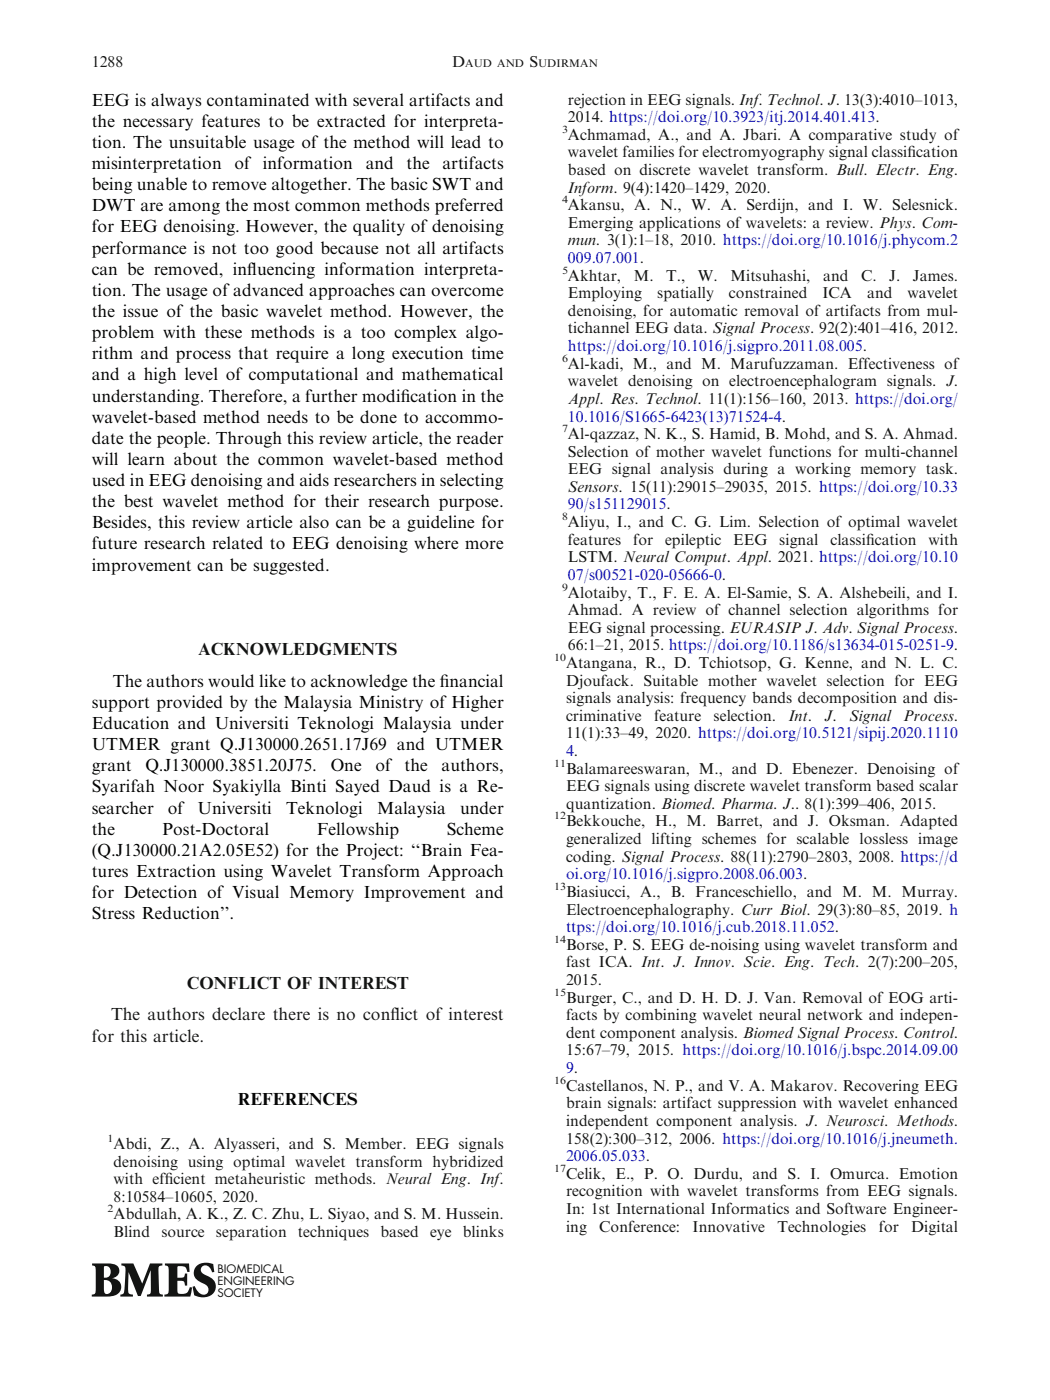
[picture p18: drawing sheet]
<svg xmlns="http://www.w3.org/2000/svg" width="210mm" height="279mm" viewBox="0 0 210 279" stroke-linecap="round" stroke-linejoin="round" font-family="sans-serif">
<defs><g id="words">
<g font-size="3.5">
<text x="18.3" y="21.1">EEG is always contaminated with several artifacts and</text>
<text x="18.3" y="25.3">the necessary features to be extracted for interpreta-</text>
<text x="18.3" y="29.5">tion. The unsuitable usage of the method will lead to</text>
<text x="18.3" y="33.7">misinterpretation</text>
<text x="46.8" y="33.7">of information</text>
<text x="73" y="33.7">and</text>
<text x="81.1" y="33.7">the</text>
<text x="88.3" y="33.7">artifacts</text>
<text x="18.3" y="38">being unable to remove altogether. The basic SWT and</text>
<text x="18.3" y="42.2">DWT are among the most common methods preferred</text>
<text x="18.3" y="46.4">for EEG denoising. However, the quality of denoising</text>
<text x="18.3" y="50.6">performance is not too good because not all artifacts</text>
<text x="18.3" y="54.8">can be removed, inf</text>
<text x="18.3" y="59">tion. The usage of advanced approaches can overcome</text>
<text x="49.3" y="54.8">luencing information interpreta-</text>
<text x="18.3" y="63.3">the issue of the basic wavelet method. However, the</text>
<text x="18.3" y="67.5">problem with these methods is a too complex algo-</text>
<text x="18.3" y="71.7">rithm and process that require a long execution time</text>
<text x="18.3" y="75.9">and a high level of computational and mathematical</text>
<text x="18.3" y="80.1">understanding. Therefore, a further modif</text>
<text x="80" y="80.1">ication in the</text>
<text x="18.3" y="84.4">wavelet-based method needs to be done to accommo-</text>
<text x="18.3" y="88.6">date the people. Through this review article, the reader</text>
<text x="18.3" y="92.8">will learn about the common wavelet-based method</text>
<text x="18.3" y="97">used in EEG denoising and aids researchers in selecting</text>
<text x="18.3" y="101.2">the best wavelet method for their research purpose.</text>
<text x="18.3" y="105.4">Besides, this review article also can be a guideline for</text>
<text x="18.3" y="109.7">future research related to EEG denoising where more</text>
<text x="18.3" y="113.9">improvement can be suggested.</text>
<text x="22.5" y="137.1">The authors would like to acknowledge the f</text>
<text x="87.8" y="137.1">inancial</text>
<text x="18.3" y="141.3">support provided by the Malaysia Ministry of Higher</text>
<text x="18.3" y="145.5">Education and Universiti Teknologi Malaysia under</text>
<text x="18.3" y="149.7">UTMER grant Q.J130000.2651.17J69 and UTMER</text>
<text x="18.3" y="153.9">grant</text>
<text x="29" y="153.9">Q.J130000.3851.20J75.</text>
<text x="66" y="153.9">One</text>
<text x="74.9" y="153.9">of the</text>
<text x="88.1" y="153.9">authors,</text>
<text x="18.3" y="158.1">Syarifah Noor Syakiylla Binti Sayed Daud is a Re-</text>
<text x="18.3" y="162.4">searcher</text>
<text x="18.3" y="166.6">the</text>
<text x="32.4" y="166.6">Post-Doctoral</text>
<text x="33.5" y="162.4">of</text>
<text x="39.4" y="162.4">Universiti</text>
<text x="57.1" y="162.4">Teknologi</text>
<text x="63.2" y="166.6">Fellowship</text>
<text x="75.2" y="162.4">Malaysia</text>
<text x="89.1" y="166.6">Scheme</text>
<text x="91.8" y="162.4">under</text>
<text x="18.3" y="170.8">(Q.J130000.21A2.05E52) for the Project: ‘‘Brain Fea-</text>
<text x="18.3" y="175">tures Extraction using Wavelet Transform Approach</text>
<text x="18.3" y="179.2">for Detection of Visual Memory Improvement and</text>
<text x="18.3" y="183.5">Stress Reduction’’.</text>
<text x="47.5" y="220.5">REFERENCES</text>
</g>
<g font-size="3.5" fill="#131413">
<text x="39.5" y="130.7">ACKNOWLEDGMENTS</text>
<text x="37.3" y="197.3">CONFLICT OF INTEREST</text>
<text x="22.2" y="203.6">The authors declare there is no conf</text>
<text x="77.9" y="203.6">lict of interest</text>
<text x="18.3" y="207.9">for this article.</text>
</g>
<g font-size="3.2" fill="#131413">
<text x="18.3" y="13.4">1288</text>
<text x="90.2" y="13.4">D</text>
<text x="105.6" y="13.4">S</text>
<text x="113.3" y="20.9">rejection in EEG signals. Inf. Technol. J. 13(3):4010–1013,</text>
<text x="113.3" y="27.9">Achmamad, A., and A. Jbari. A comparative study of</text>
<text x="113.3" y="24.4">2014. https://doi.org/10.3923/itj.2014.401.413.</text>
<text x="113.3" y="31.4">wavelet families for electromyography signal classif</text>
<text x="113.3" y="34.9">based on discrete wavelet transform. Bull. Electr. Eng.</text>
<text x="181.1" y="31.4">ication</text>
<text x="113.3" y="38.4">Inform. 9(4):1420–1429, 2020.</text>
<text x="113.3" y="41.9">Akansu, A. N., W. A. Serdijn, and I. W. Selesnick.</text>
<text x="113.3" y="45.5">Emerging applications of wavelets: a review. Phys. Com-</text>
<text x="113.3" y="49">mun. 3(1):1–18, 2010. https://doi.org/10.1016/j.phycom.2</text>
<text x="113.3" y="56">Akhtar,</text>
<text x="113.3" y="59.5">Employing</text>
<text x="126.5" y="56">M.</text>
<text x="131.2" y="59.5">spatially</text>
<text x="133" y="56">T.,</text>
<text x="139.3" y="56">W.</text>
<text x="145.5" y="59.5">constrained</text>
<text x="145.8" y="56">Mitsuhashi,</text>
<text x="164.1" y="59.5">ICA</text>
<text x="164.3" y="56">and</text>
<text x="171.8" y="56">C.</text>
<text x="173.1" y="59.5">and</text>
<text x="177.5" y="56">J.</text>
<text x="181.1" y="59.5">wavelet</text>
<text x="182.2" y="56">James.</text>
<text x="113.3" y="63">denoising, for automatic removal of artifacts from mul-</text>
<text x="113.3" y="66.5">tichannel EEG data. Signal Process. 92(2):401–416, 2012.</text>
<text x="113.3" y="73.6">Al-kadi, M., and M. Marufuzzaman. Effectiveness of</text>
<text x="113.3" y="77.1">wavelet denoising on electroencephalogram signals. J.</text>
<text x="113.3" y="80.6">Appl. Res. Technol. 11(1):156–160, 2013. https://doi.org/</text>
<text x="113.3" y="87.6">Al-qazzaz, N. K., S. Hamid, B. Mohd, and S. A. Ahmad.</text>
<text x="113.3" y="91.1">Selection of mother wavelet functions for multi-channel</text>
<text x="113.3" y="94.7">EEG signal analysis during a working memory task.</text>
<text x="113.3" y="98.2">Sensors. 15(11):29015–29035, 2015. https://doi.org/10.33</text>
<text x="113.3" y="105.2">Aliyu, I., and C. G. Lim. Selection of optimal wavelet</text>
<text x="113.3" y="108.7">features</text>
<text x="113.3" y="112.2">LSTM. Neural Comput. Appl. 2021. https://doi.org/10.10</text>
<text x="126.3" y="108.7">for</text>
<text x="132.7" y="108.7">epileptic</text>
<text x="146.3" y="108.7">EEG</text>
<text x="155.5" y="108.7">signal</text>
<text x="165.7" y="108.7">classif</text>
<text x="172.8" y="108.7">ication</text>
<text x="185.3" y="108.7">with</text>
<text x="113.3" y="119.3">Alotaiby, T., F. E. A. El-Samie, S. A. Alshebeili, and I.</text>
<text x="113.3" y="122.8">Ahmad. A review of channel selection algorithms for</text>
<text x="113.3" y="126.3">EEG signal processing. EURASIP J. Adv. Signal Process.</text>
<text x="113.3" y="129.8">66:1–21, 2015. https://doi.org/10.1186/s13634-015-0251-9.</text>
<text x="113" y="133.3">Atangana, R., D. Tchiotsop, G. Kenne, and N. L. C.</text>
<text x="113" y="136.8">Djoufack. Suitable mother wavelet selection for EEG</text>
<text x="113" y="140.3">signals analysis: frequency bands decomposition and dis-</text>
<text x="113" y="143.9">criminative</text>
<text x="130.5" y="143.9">feature</text>
<text x="142.4" y="143.9">selection.</text>
<text x="157.4" y="143.9">Int.</text>
<text x="164.5" y="143.9">J.</text>
<text x="169.4" y="143.9">Signal</text>
<text x="180.3" y="143.9">Process.</text>
<text x="113" y="147.4">11(1):33–49, 2020. https://doi.org/10.5121/sipij.2020.1110</text>
<text x="113" y="154.4">Balamareeswaran, M., and D. Ebenezer. Denoising of</text>
<text x="113" y="157.9">EEG signals using discrete wavelet transform based scalar</text>
<text x="113" y="161.4">quantization. Biomed. Pharma. J.. 8(1):399–406, 2015.</text>
<text x="113" y="164.9">Bekkouche, H., M. Barret, and J. Oksman. Adapted</text>
<text x="113" y="168.5">generalized lifting schemes for scalable lossless image</text>
<text x="113" y="172">coding. Signal Process. 88(11):2790–2803, 2008. https://d</text>
<text x="113" y="179">Biasiucci, A., B. Franceschiello, and M. M. Murray.</text>
<text x="113" y="182.5">Electroencephalography. Curr Biol. 29(3):80–85, 2019. h</text>
<text x="113" y="189.6">Borse, P. S. EEG de-noising using wavelet transform and</text>
<text x="113" y="193.1">fast ICA. Int. J. Innov. Scie. Eng. Tech. 2(7):200–205,</text>
<text x="113" y="196.6">2015.</text>
<text x="113" y="200.1">Burger, C., and D. H. D. J. Van. Removal of EOG arti-</text>
<text x="113" y="203.6">facts by combining wavelet neural network and indepen-</text>
<text x="113" y="207.1">dent component analysis. Biomed Signal Process. Control.</text>
<text x="113" y="210.6">15:67–79, 2015. https://doi.org/10.1016/j.bspc.2014.09.00</text>
<text x="113" y="217.7">Castellanos, N. P., and V. A. Makarov. Recovering EEG</text>
<text x="113" y="221.2">brain signals: artifact suppression with wavelet enhanced</text>
<text x="113" y="224.7">independent component analysis. J. Neurosci. Methods.</text>
<text x="22.7" y="229.3">Abdi, Z., A. Alyasseri, and S. Member. EEG signals</text>
<text x="22.7" y="232.8">denoising using optimal wavelet transform hybridized</text>
<text x="113" y="228.2">158(2):300–312, 2006. https://doi.org/10.1016/j.jneumeth.</text>
<text x="22.7" y="236.3">with eff</text>
<text x="22.7" y="239.8">8:10584–10605, 2020.</text>
<text x="32.9" y="236.3">icient metaheuristic methods. Neural Eng. Inf.</text>
<text x="113" y="235.2">Celik, E., P. O. Durdu, and S. I. Omurca. Emotion</text>
<text x="113" y="238.8">recognition with wavelet transforms from EEG signals.</text>
<text x="22.7" y="243.4">Abdullah, A. K., Z. C. Zhu, L. Siyao, and S. M. Hussein.</text>
<text x="113" y="242.3">In: 1st International Informatics and Software Engineer-</text>
<text x="113" y="245.8">ing</text>
<text x="119.6" y="245.8">Conference:</text>
<text x="138.2" y="245.8">Innovative</text>
<text x="155.2" y="245.8">Technologies</text>
<text x="175.4" y="245.8">for</text>
<text x="181.8" y="245.8">Digital</text>
<text x="22.7" y="246.9">Blind</text>
<text x="32.2" y="246.9">source separation</text>
<text x="59.5" y="246.9">techniques</text>
<text x="75.9" y="246.9">based eye blinks</text>
</g>
<g font-size="3.2" fill="#00f">
<text x="113.3" y="52.5">009.07.001.</text>
<text x="113.3" y="70.1">https://doi.org/10.1016/j.sigpro.2011.08.005.</text>
<text x="113.3" y="84.1">10.1016/S1665-6423(13)71524-4.</text>
<text x="113.3" y="101.7">90/s151129015.</text>
<text x="113.3" y="115.7">07/s00521-020-05666-0.</text>
<text x="113" y="150.9">4.</text>
<text x="113" y="175.5">oi.org/10.1016/j.sigpro.2008.06.003.</text>
<text x="113" y="186">ttps://doi.org/10.1016/j.cub.2018.11.052.</text>
<text x="113" y="214.2">9.</text>
<text x="113" y="231.7">2006.05.033.</text>
</g>
<g font-size="2.3" fill="#131413">
<text x="43.4" y="254">BIOMEDICAL</text>
<text x="43.4" y="256.4">ENGINEERING</text>
<text x="43.4" y="258.8">SOCIETY</text>
</g>
<g font-size="2.2" fill="#131413">
<text x="92.8" y="13.4">AUD AND</text>
<text x="107.4" y="13.4">UDIRMAN</text>
</g>
<g font-size="2.1" fill="#131413">
<text x="112.2" y="26.5">3</text>
<text x="112.2" y="40.5">4</text>
<text x="112.2" y="54.6">5</text>
<text x="112.2" y="72.2">6</text>
<text x="112.2" y="86.2">7</text>
<text x="112.2" y="103.8">8</text>
<text x="112.2" y="117.9">9</text>
<text x="110.6" y="131.9">10</text>
<text x="110.6" y="153">11</text>
<text x="110.6" y="163.5">12</text>
<text x="110.6" y="177.6">13</text>
<text x="110.6" y="188.1">14</text>
<text x="110.6" y="198.7">15</text>
<text x="110.6" y="216.3">16</text>
<text x="21.5" y="227.9">1</text>
<text x="110.6" y="233.8">17</text>
<text x="21.5" y="242">2</text>
</g>
</g></defs>
<g fill="#131413">
<path d="M24.2 252.2h2.4l1.8 4 1.5-4h2.5v.3l-.6 .2-.1 .2-.1 .8 .2 4.3 .1 .2 .6 .2v.4h-3.2v-.4l.6-.2 .2-.2v-4.4l-2 5.1h-.6l-1.8-4.8-.1 3.7a.59 .59 0 0 0 .5 .7l.4 .1v.4h-2.5v-.4a.78 .78 0 0 0 .8-1l.2-4.4-.1-.3-.7-.2z"/>
<path d="M32.9 252.2h4.8l.1 1.6-.4 .1a1.17 1.17 0 0 0-1.6-1.2l-.4 .1v2.2l1.3-.1 .2-.7h.5v2.4h-.5l-.1-.8a1.56 1.56 0 0 0-1.4-.2v2.1a.84 .84 0 0 0 1.2 .5l.8-.3 .5-1 .4 .1-.3 1.8h-5.2v-.4l.7-.2 .2-.5v-4.5a.61 .61 0 0 0-.8-.7z"/>
<path d="M39.3 252.6a3.5 3.5 0 0 1 3.3-.3l.2 1.6h-.5a1.35 1.35 0 0 0-2-1.1 1.07 1.07 0 0 0 .8 1.7 2.32 2.32 0 0 1 1.7 3.2 3.2 3.2 0 0 1-3.9 .9l-.1-.1-.4-1.7 .5-.1 .1 .3a1.67 1.67 0 0 0 2.3 1.1 1.3 1.3 0 0 0-.9-2 2.07 2.07 0 0 1-1.1-3.5z"/>
<path d="M20.7 255.5v1.7l.2 .9a.88 .88 0 0 0 1.4-.7 1.43 1.43 0 0 0-1.6-1.9zM20.8 252.7l-.1 2.3a1.19 1.19 0 0 0 1.4-1 1.19 1.19 0 0 0-.9-1.3zM18.4 252.2h3.1a2.14 2.14 0 0 1 2.2 1 1.52 1.52 0 0 1-1.3 1.9 1.81 1.81 0 0 1 1.8 1.9 1.81 1.81 0 0 1-2 1.7l-3.9 .1v-.4l.6-.2 .1-.2 .1-.9v-3.9l-.2-.5-.5-.2z"/>
</g>
<use href="#words"/>
</svg>
